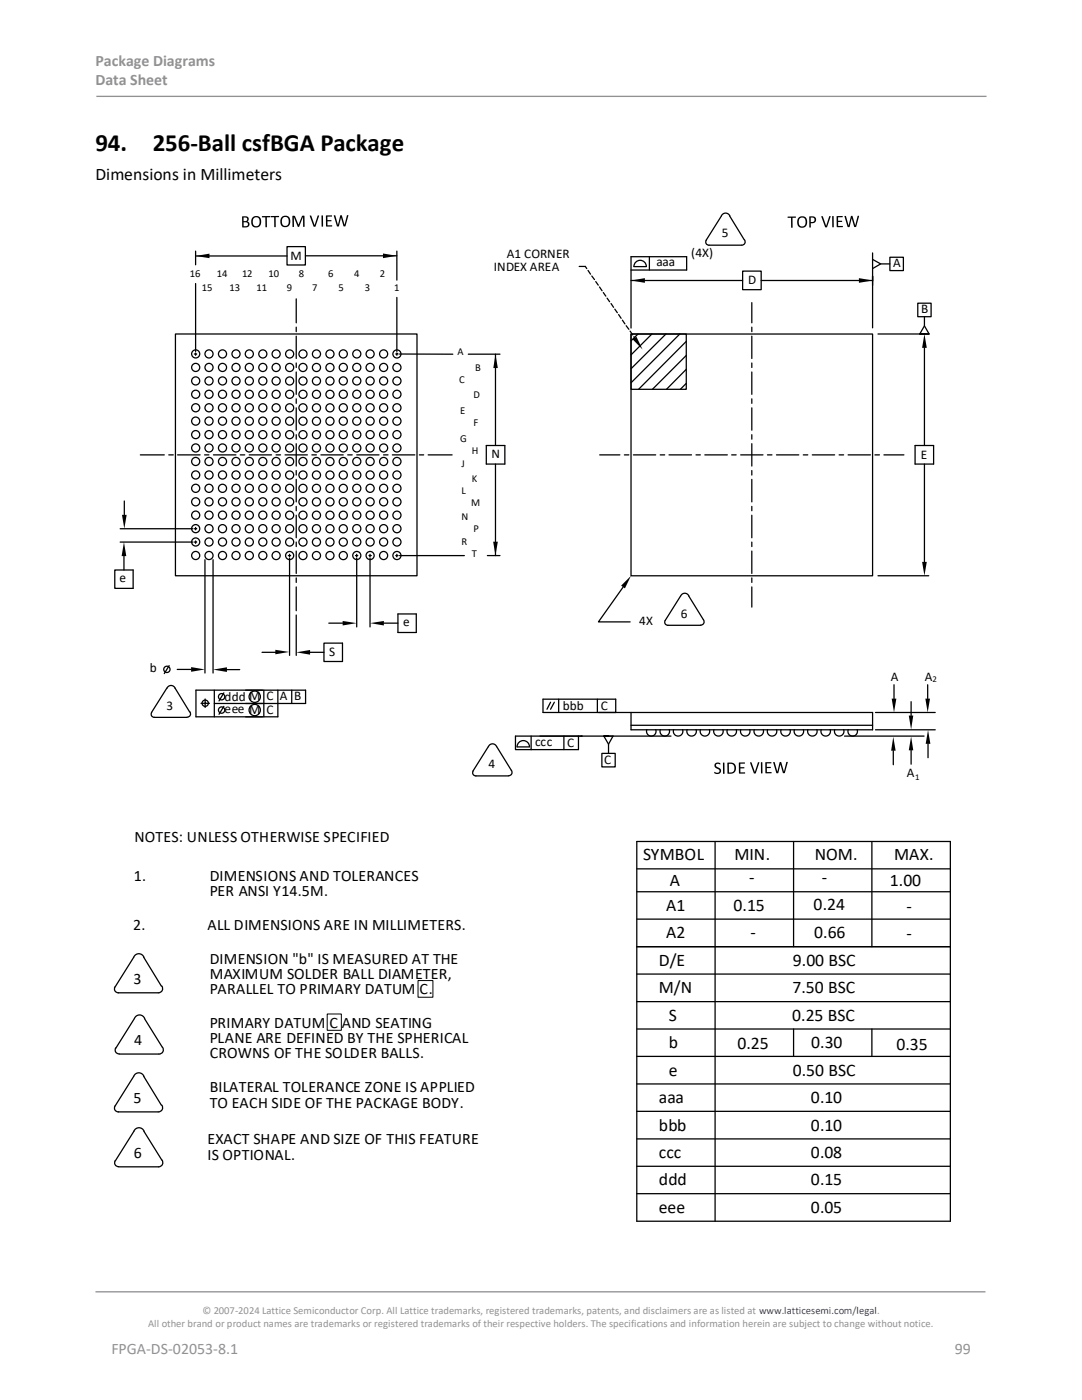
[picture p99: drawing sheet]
<svg xmlns="http://www.w3.org/2000/svg" width="216mm" height="279mm" viewBox="0 0 216 279" stroke-linecap="round" stroke-linejoin="round" font-family="sans-serif">
<defs><g id="words">
<g font-size="5">
<text x="19" y="30.1">94.</text>
<text x="30.5" y="30.1">256-Ball csfBGA Package</text>
</g>
<g font-size="3.5">
<text x="19" y="35.9">Dimensions in Millimeters</text>
<text x="128.3" y="171.7">SYMBOL</text>
<text x="146.6" y="171.7">MIN.</text>
<text x="162.6" y="171.7">NOM.</text>
<text x="178.4" y="171.7">MAX.</text>
<text x="133.6" y="176.8">A</text>
<text x="149.5" y="176.1">-</text>
<text x="164" y="176.1">-</text>
<text x="177.6" y="176.8">1.00</text>
<text x="132.9" y="181.8">A1</text>
<text x="146.4" y="181.7">0.15</text>
<text x="162.4" y="181.7">0.24</text>
<text x="180.9" y="182">-</text>
<text x="132.9" y="187.3">A2</text>
<text x="149.7" y="187.3">-</text>
<text x="162.5" y="187.3">0.66</text>
<text x="180.9" y="187.4">-</text>
<text x="131.4" y="192.7">D/E</text>
<text x="158.2" y="192.7">9.00 BSC</text>
<text x="131.4" y="198.2">M/N</text>
<text x="133.5" y="203.7">S</text>
<text x="158.1" y="203.7">0.25 BSC</text>
<text x="158.1" y="198.2">7.50 BSC</text>
<text x="133.5" y="209.2">b</text>
<text x="147.1" y="209.3">0.25</text>
<text x="161.9" y="209.2">0.30</text>
<text x="178.9" y="209.5">0.35</text>
<text x="133.4" y="214.7">e</text>
<text x="158.2" y="214.7">0.50 BSC</text>
<text x="131.4" y="220.1">aaa</text>
<text x="161.8" y="220.1">0.10</text>
<text x="131.4" y="225.6">bbb</text>
<text x="161.8" y="225.6">0.10</text>
<text x="131.4" y="231.1">ccc</text>
<text x="161.8" y="231.1">0.08</text>
<text x="131.4" y="236.6">ddd</text>
<text x="161.8" y="236.6">0.15</text>
<text x="131.4" y="242.1">eee</text>
<text x="161.8" y="242.1">0.05</text>
</g>
<g font-size="3.2" fill="#919195">
<text x="19" y="13.2">Package Diagrams</text>
<text x="19" y="17.1">Data Sheet</text>
<text x="22.2" y="270.2">FPGA-DS-02053-8.1</text>
<text x="190.5" y="270.2">99</text>
</g>
<g font-size="3.2">
<text x="26.8" y="168">NOTES: UNLESS OTHERWISE SPECIFIED</text>
<text x="26.7" y="175.9">1.</text>
<text x="41.8" y="178.8">PER ANSI Y14.5M.</text>
<text x="41.8" y="175.9">DIMENSIONS AND TOLERANCES</text>
<text x="26.6" y="185.6">2.</text>
<text x="41.4" y="185.6">ALL DIMENSIONS ARE IN MILLIMETERS.</text>
<text x="26.6" y="196.4">3</text>
<text x="41.8" y="192.3">DIMENSION &quot;b&quot; IS MEASURED AT THE</text>
<text x="41.8" y="195.3">MAXIMUM SOLDER BALL DIAMETER,</text>
<text x="41.8" y="198.5">PARALLEL TO PRIMARY DATUM C.</text>
<text x="26.8" y="208.6">4</text>
<text x="41.8" y="208.1">PLANE ARE DEFINED BY THE SPHERICAL</text>
<text x="41.8" y="205.1">PRIMARY DATUM C AND SEATING</text>
<text x="41.8" y="211.2">CROWNS OF THE SOLDER BALLS.</text>
<text x="26.6" y="220.1">5</text>
<text x="41.8" y="217.8">BILATERAL TOLERANCE ZONE IS APPLIED</text>
<text x="41.8" y="221.1">TO EACH SIDE OF THE PACKAGE BODY.</text>
<text x="26.7" y="231.1">6</text>
<text x="41.4" y="228.4">EXACT SHAPE AND SIZE OF THIS FEATURE</text>
<text x="41.4" y="231.6">IS OPTIONAL.</text>
</g>
<g font-size="2.7">
<text x="144" y="47.4">5</text>
<text x="137.9" y="51.2">(4X)</text>
<text x="23.9" y="116.2">e</text>
<text x="29.9" y="134.2">b</text>
<text x="44.8" y="142.4">eee M</text>
<text x="53.2" y="142.4">C</text>
<text x="119.9" y="141.6">C</text>
</g>
<g font-size="2.6">
<text x="58" y="51.9">M</text>
<text x="101.1" y="51.5">A1 CORNER</text>
<text x="131" y="53.1">aaa</text>
<text x="178.2" y="53.3">A</text>
<text x="98.5" y="54.2">INDEX AREA</text>
<text x="149.3" y="56.7">D</text>
<text x="183.8" y="62.5">B</text>
<text x="98.1" y="91.5">N</text>
<text x="183.7" y="91.5">E</text>
<text x="80.4" y="124.9">e</text>
<text x="127.6" y="124.7">4X</text>
<text x="135.9" y="123.3">6</text>
<text x="65.7" y="131">S</text>
<text x="177.8" y="135.9">A</text>
<text x="184.5" y="135.8">A</text>
<text x="33.2" y="141.7">3</text>
<text x="44.8" y="139.9">ddd M</text>
<text x="53.2" y="139.8">C</text>
<text x="55.9" y="139.8">A</text>
<text x="58.7" y="139.8">B</text>
<text x="112.3" y="141.7">bbb</text>
<text x="106.8" y="148.8">ccc</text>
<text x="113.2" y="149">C</text>
<text x="97.5" y="153.4">4</text>
<text x="120.6" y="152.5">C</text>
<text x="181" y="155.1">A</text>
</g>
<g font-size="2.1">
<text x="37.9" y="55.3">16</text>
<text x="40.3" y="58.1">15</text>
<text x="43.3" y="55.3">14</text>
<text x="45.8" y="58.1">13</text>
<text x="48.3" y="55.3">12</text>
<text x="51.2" y="58.1">11</text>
<text x="53.6" y="55.3">10</text>
<text x="57.2" y="58.1">9</text>
<text x="59.6" y="55.3">8</text>
<text x="62.3" y="58.1">7</text>
<text x="65.5" y="55.3">6</text>
<text x="67.5" y="58.1">5</text>
<text x="70.7" y="55.3">4</text>
<text x="72.8" y="58.1">3</text>
<text x="75.8" y="55.3">2</text>
<text x="78.6" y="58.1">1</text>
<text x="91.3" y="70.8">A</text>
<text x="91.6" y="76.5">C</text>
<text x="94.8" y="73.9">B</text>
<text x="91.8" y="82.7">E</text>
<text x="94.5" y="79.5">D</text>
<text x="91.8" y="88.2">G</text>
<text x="94.5" y="85.1">F</text>
<text x="92.1" y="93.2">J</text>
<text x="94.2" y="90.6">H</text>
<text x="92.1" y="98.6">L</text>
<text x="94" y="100.9">M</text>
<text x="94.2" y="96.2">K</text>
<text x="92.1" y="103.7">N</text>
<text x="94.5" y="106.1">P</text>
<text x="92.1" y="108.8">R</text>
<text x="94.2" y="111.2">T</text>
</g>
<g font-size="2.1" fill="#919195">
<text x="40.4" y="262.3">© 2007-2024 Lattice Semiconductor Corp. All Lattice trademarks, registered trademarks, patents, and disclaimers are as listed at www.latticesemi.com/legal.</text>
<text x="29.6" y="264.9">All other brand or product names are trademarks or registered trademarks of their respective holders. The specifications and information herein are subject to change without notice.</text>
</g>
<g font-size="1.8">
<text x="186.1" y="136.2">2</text>
<text x="182.6" y="155.7">1</text>
</g>
</g></defs>
<path d="M19.2 19.2h177.6M19 257.8h177.6" fill="none" stroke="#919195" stroke-width=".26"/>
<g fill="none" stroke="#000" stroke-width=".25">
<path d="M39 51.1h18.3M39 50.1v2.7M39 56.6v13.5M57.3 49.2h3.6v3.7h-3.6zM59.1 59.6v4.8M60.9 51.1h18.3M79.2 50.1v5.8M79.2 59.4v10.7M115.6 53.2h1.2l.3 .4M117.3 54l.5 .7M118.1 55.1l.5 .7M118.9 56.2l.5 .7"/>
<path d="M119.6 57.3l.5 .7M120.4 58.4l.5 .7M121.1 59.5l.5 .7M125.9 53.9h11.1v-2.7h-11.1v14.3M125.9 56h22.3M126.5 53.2a1.24 1.24 0 0 1 1.2-1.2 1.24 1.24 0 0 1 1.3 1.2M126.5 53.2h2.4M129.6 51.2v2.7M140.9 48a.63 .63 0 0 0 .6 .9h6.5M148.2 54.1h3.7v3.7h-3.7zM148.5 47.9l-2.9-4.8a.92 .92 0 0 0-.8-.6 .92 .92 0 0 0-.9 .6l-3 4.9M148.5 47.9a.67 .67 0 0 1 .1 .7 .67 .67 0 0 1-.6 .3"/>
<path d="M151.9 56h22.2M174.1 56.1v-1v1.8M174.1 51.8l1.6 .9M174.1 50.5v14.9M177.6 51.3h2.7v2.7h-2.7zM177.6 52.7h-1.9l-1.6 .9M35 66.7h48.2v48.2h-48.2zM39 70.4v.3h-.2M39.2 70.7h-.2v.2M59.1 65.3v.9M59.1 67.1v4.4M59.1 72.4v.9"/>
<path d="M59.1 74.2v4.5M59.1 79.6v.9M79 70.6h.2v.3M79.2 70.4v.2h.2M79.7 70.7h10.7M93.4 70.7h6.4M98.9 70.7v18.2M121.9 60.6l.5 .7M122.7 61.7l.5 .7M123.4 62.8l.5 .7M124.2 63.9l.5 .7M124.9 65l.6 .7"/>
<path d="M125.7 66.1l.5 .7M125.9 66.7h11v11h-11zM125.9 66.7h48.2v48.2h-48.2zM126.5 67.2l.3 .4M127.3 66.7l-1.4 1.3M130.1 66.7l-4.2 4.1M132.9 66.7l-7 6.9M135.6 66.7l-9.7 9.7M136.9 68.1l-9.5 9.6M136.9 70.9l-6.7 6.8M136.9 73.7l-3.9 4M136.9 76.5l-1.1 1.2"/>
<path d="M150 60.4v4M150 65.3v.9M150 67.1v4.4M150 72.4v.9M150 74.2v4.5M150 79.6v.9M183.1 60.5h2.7v2.7h-2.7zM184.5 65l-1 1.7h1M184.5 63.2v1.8l.9 1.7h-10.2M184.5 69.4v19.5M24.8 100v2.8M28 90.8h4.8"/>
<path d="M33.7 90.8h.9M35.4 90.8h4.5M40.8 90.8h.9M42.6 90.8h4.5M47.9 90.8h.9M49.7 90.8h4.5M55.1 90.8h.9M56.9 90.8h4.4M59.1 81.4v4.5M59.1 86.8v.9M59.1 88.6v4.4M59.1 93.9v.9"/>
<path d="M59.1 95.7v4.5M62.2 90.8h.9M64 90.8h4.5M69.4 90.8h.9M71.2 90.8h4.4M76.5 90.8h.9M78.3 90.8h4.5M83.7 90.8h.8M85.4 90.8h4.8M97 88.9h3.7v3.7h-3.7zM98.9 92.6v18.3M119.7 90.8h4"/>
<path d="M124.6 90.8h.9M126.4 90.8h4.4M131.7 90.8h.9M133.5 90.8h4.5M138.9 90.8h.8M140.6 90.8h4.5M146 90.8h.9M147.8 90.8h4.4M150 81.4v4.5M150 86.8v.9M150 88.6v4.4M150 93.9v.9"/>
<path d="M150 95.7v4.5M153.1 90.8h.9M154.9 90.8h4.5M160.3 90.8h.9M162.1 90.8h4.4M167.4 90.8h.9M169.2 90.8h4.5M174.6 90.8h.9M176.4 90.8h4M182.6 88.9h3.7v3.7h-3.7zM184.5 92.6v19.5M22.9 113.8h3.7v3.6h-3.7z"/>
<path d="M24 108.2h14.5M24 105.5h14.5M24.7 111v2.8M38.8 108.2h.2v.2M38.8 105.5h.2v.2M39 108v.2h.2M39 105.3v.2h.2M40.9 111.7v22.6M42.5 111.7v22.6M57.5 110.9h.3v.2M57.8 110.6v.3h.2M57.8 111.4v19.4"/>
<path d="M59.1 101.1v.8M59.1 102.8v4.5M59.1 108.2v.9M59.1 110v4.4M59.1 115.3v.9M59.1 117.1v4.8M70.9 110.9h.3v.2M71.2 110.6v.3h.2M71.2 111.4v13.7M73.6 110.9h.2v.2M73.8 110.6v.3h.3M73.8 111.4v13.7"/>
<path d="M79 110.9h.2v.2M79.2 110.6v.3h.2M79.7 110.9h13M97.3 110.9h2.5M124.3 117.2l-4.9 6.9h6.3M135.8 119l-3.1 4.8a.63 .63 0 0 0 0 .7 .63 .63 0 0 0 .6 .3h6.5M135.8 119a.88 .88 0 0 1 .8-.6 .88 .88 0 0 1 .9 .6M137.4 119l3 4.7a.67 .67 0 0 1 0 .7 .67 .67 0 0 1-.6 .4M150 101.1v.8M150 102.8v4.5M150 108.2v.9M150 110v4.4"/>
<path d="M150 115.3v.9M150 117.1v4.1M175.2 114.9h10.1M33.3 137.3l-3.1 4.9M33.3 137.4a.88 .88 0 0 1 .8-.6 .88 .88 0 0 1 .8 .6M33.7 132.8l-.9 1.6M34.9 137.3l3 4.8a.67 .67 0 0 1 .1 .7 .67 .67 0 0 1-.7 .3M35.4 133.6h2.7M40.9 139.5v.9h.9M42.8 137.7v5.4M44.7 138.3l-1 1.6M45.1 133.6h2.7"/>
<path d="M52.3 130.2h2.8M52.6 137.7v5.4M55.4 137.7v5.4h-16.3v-5.4h21.9v2.7M58.2 137.7v2.7M59.1 122.7v8.1M61.9 130.2h2.7M64.6 128.4h3.7v3.6h-3.7zM65.6 124.4h2.8M76.6 124.4h2.8M79.4 122.5h3.7v3.7h-3.7zM108.3 139.5h14.6v2.7h-14.6zM111.5 139.5v2.7"/>
<path d="M119.2 139.5v2.7M178.4 136.7v2.7M185.1 136.7v2.7M30.3 142.2a.63 .63 0 0 0-.1 .6 .63 .63 0 0 0 .6 .4h6.5M40.1 140.4h.8v.8M42.8 140.4h9.6zM44.7 141l-1 1.6M49 140.4h12zM94.4 153.9a.63 .63 0 0 0 0 .6 .63 .63 0 0 0 .6 .3M95 154.8h6.5M97.4 149l-3 4.9M97.5 149a.88 .88 0 0 1 .8-.6 .88 .88 0 0 1 .8 .6l2.9 4.7a.66 .66 0 0 1 .1 .7 .66 .66 0 0 1-.6 .4"/>
<path d="M105.7 149a1.24 1.24 0 0 0-1.3-1.2 1.24 1.24 0 0 0-1.2 1.2l2.4 .1M106 146.9v2.7M109.9 140.1l-.8 1.4M110.6 140.1l-.7 1.4M112.5 146.9v2.7M115.4 146.9v2.7h-9.4M119.4 142.2h54.7v3.4h-48.2v-3.4M120.1 150.4h2.7v2.7h-2.7zM120.5 146.9l.9 1.6M121.5 146.9h-1h1.8l-.9 1.6v1.9M125.9 144.7h48.2M129.1 145.6a.95 .95 0 0 0 .9 1.3 .95 .95 0 0 0 .8-1.3"/>
<path d="M131.8 145.6a.95 .95 0 0 0 .8 1.3 .95 .95 0 0 0 .9-1.3M133.9 146.9h-31v2.7h3.1M134.4 145.6a.95 .95 0 0 0 .9 1.3 .95 .95 0 0 0 .9-1.3M137.1 145.6a.95 .95 0 0 0 .9 1.3 .95 .95 0 0 0 .9-1.3M139.8 145.6a.95 .95 0 0 0 .9 1.3 .95 .95 0 0 0 .8-1.3M142.5 145.6a.95 .95 0 0 0 .9 1.3 .95 .95 0 0 0 .8-1.3M145.1 145.6a.95 .95 0 0 0 .9 1.3 .95 .95 0 0 0 .9-1.3M147.8 145.6a.95 .95 0 0 0 .9 1.3 .95 .95 0 0 0 .9-1.3M150.5 145.6a.95 .95 0 0 0 .9 1.3 .95 .95 0 0 0 .9-1.3M153.2 145.6a.95 .95 0 0 0 .9 1.3 .95 .95 0 0 0 .8-1.3M155.9 145.6a.95 .95 0 0 0 .8 1.3 .95 .95 0 0 0 .9-1.3M158.5 145.6a.95 .95 0 0 0 .9 1.3 .95 .95 0 0 0 .9-1.3"/>
<path d="M161.2 145.6a.95 .95 0 0 0 .9 1.3 .95 .95 0 0 0 .9-1.3M163.9 145.6a.95 .95 0 0 0 .9 1.3 .95 .95 0 0 0 .8-1.3M166.6 145.6a.95 .95 0 0 0 .9 1.3 .95 .95 0 0 0 .8-1.3M168.5 146.9h15.9M169.3 145.6a.95 .95 0 0 0 .8 1.3 .95 .95 0 0 0 .9-1.3M174.7 145.6h11.9M174.7 142.2h11.9M178.2 149.8v2.8M181.8 140v2.8M181.8 149.7v2.8M185.2 148.4v2.8M127.1 167.9h62.5v75.8h-62.5z"/>
<path d="M127.1 178h62.5M127.1 173.4h62.5M142.7 167.9v75.8M158.3 167.9v21M174 167.9v21M28.7 191.1l3.5 5.7M28.7 191a1.09 1.09 0 0 0-1-.7 1.09 1.09 0 0 0-1 .7l-3.7 6M32.3 196.8a.85 .85 0 0 1 .1 .9 .85 .85 0 0 1-.8 .4h-8a.77 .77 0 0 1-.6-1.2M127.1 188.9h62.5M127.1 183.4h62.5M127.1 199.9h62.5M127.1 194.4h62.5"/>
<path d="M23.1 209.1a.77 .77 0 0 0 .7 1.2M28.7 214.8l3.5 5.8M28.7 214.8a1.09 1.09 0 0 0-1-.7 1.09 1.09 0 0 0-1 .7l-3.7 5.9M28.8 203.3l3.6 5.7M28.9 203.3a1.09 1.09 0 0 0-1.1-.7 1.09 1.09 0 0 0-1 .7l-3.7 5.9M32.4 209a.84 .84 0 0 1 .1 .9 .84 .84 0 0 1-.8 .5h-7.9M127.1 216.3h62.5M127.1 210.8h62.5M127.1 205.4h62.5M158.3 205.4v5.4M174 205.4v5.4M23 231.6a.77 .77 0 0 0 .7 1.2"/>
<path d="M23.7 232.9h7.9M26.7 225.8l-3.7 5.9M26.7 225.8a1.09 1.09 0 0 1 1-.7 1.09 1.09 0 0 1 1.1 .7l3.5 5.7M32.3 220.5a.85 .85 0 0 1 .1 1 .85 .85 0 0 1-.8 .4h-8a.77 .77 0 0 1-.6-1.2M32.3 231.5a.84 .84 0 0 1 .1 .9 .84 .84 0 0 1-.8 .5M127.1 232.8h62.5M127.1 227.3h62.5M127.1 221.8h62.5M127.1 238.2h62.5"/>
<circle cx="39" cy="78.7" r=".81"/>
<circle cx="39" cy="76" r=".81"/>
<circle cx="39" cy="73.3" r=".81"/>
<circle cx="39" cy="70.6" r=".81"/>
<circle cx="41.7" cy="76" r=".81"/>
<circle cx="41.7" cy="78.7" r=".81"/>
<circle cx="41.7" cy="73.3" r=".81"/>
<circle cx="41.7" cy="70.6" r=".81"/>
<circle cx="44.4" cy="76" r=".81"/>
<circle cx="44.4" cy="78.7" r=".81"/>
<circle cx="44.4" cy="70.6" r=".81"/>
<circle cx="44.4" cy="73.3" r=".81"/>
<circle cx="47.1" cy="76" r=".81"/>
<circle cx="47.1" cy="78.7" r=".81"/>
<circle cx="47.1" cy="70.6" r=".81"/>
<circle cx="47.1" cy="73.3" r=".81"/>
<circle cx="49.7" cy="78.7" r=".81"/>
<circle cx="49.7" cy="76" r=".81"/>
<circle cx="49.7" cy="70.6" r=".81"/>
<circle cx="49.7" cy="73.3" r=".81"/>
<circle cx="52.4" cy="78.7" r=".81"/>
<circle cx="52.4" cy="76" r=".81"/>
<circle cx="52.4" cy="70.6" r=".81"/>
<circle cx="52.4" cy="73.3" r=".81"/>
<circle cx="55.1" cy="78.7" r=".81"/>
<circle cx="55.1" cy="76" r=".81"/>
<circle cx="55.1" cy="70.6" r=".81"/>
<circle cx="55.1" cy="73.3" r=".81"/>
<circle cx="57.8" cy="78.7" r=".81"/>
<circle cx="57.8" cy="76" r=".81"/>
<circle cx="57.8" cy="70.6" r=".81"/>
<circle cx="57.8" cy="73.3" r=".81"/>
<circle cx="60.5" cy="76" r=".81"/>
<circle cx="60.5" cy="78.7" r=".81"/>
<circle cx="60.5" cy="73.3" r=".81"/>
<circle cx="60.5" cy="70.6" r=".81"/>
<circle cx="63.1" cy="76" r=".81"/>
<circle cx="63.1" cy="78.7" r=".81"/>
<circle cx="63.1" cy="73.3" r=".81"/>
<circle cx="63.1" cy="70.6" r=".81"/>
<circle cx="65.8" cy="76" r=".81"/>
<circle cx="65.8" cy="78.7" r=".81"/>
<circle cx="65.8" cy="73.3" r=".81"/>
<circle cx="65.8" cy="70.6" r=".81"/>
<circle cx="68.5" cy="78.7" r=".81"/>
<circle cx="68.5" cy="76" r=".81"/>
<circle cx="68.5" cy="70.6" r=".81"/>
<circle cx="68.5" cy="73.3" r=".81"/>
<circle cx="71.2" cy="78.7" r=".81"/>
<circle cx="71.2" cy="76" r=".81"/>
<circle cx="71.2" cy="73.3" r=".81"/>
<circle cx="71.2" cy="70.6" r=".81"/>
<circle cx="73.9" cy="76" r=".81"/>
<circle cx="73.9" cy="78.7" r=".81"/>
<circle cx="73.9" cy="73.3" r=".81"/>
<circle cx="73.9" cy="70.6" r=".81"/>
<circle cx="76.5" cy="76" r=".81"/>
<circle cx="76.5" cy="78.7" r=".81"/>
<circle cx="76.5" cy="70.6" r=".81"/>
<circle cx="76.5" cy="73.3" r=".81"/>
<circle cx="79.2" cy="76" r=".81"/>
<circle cx="79.2" cy="78.7" r=".81"/>
<circle cx="79.2" cy="70.6" r=".81"/>
<circle cx="79.2" cy="73.3" r=".81"/>
<circle cx="39" cy="81.4" r=".81"/>
<circle cx="39" cy="89.4" r=".81"/>
<circle cx="39" cy="86.7" r=".81"/>
<circle cx="39" cy="84" r=".81"/>
<circle cx="39" cy="94.8" r=".81"/>
<circle cx="39" cy="92.1" r=".81"/>
<circle cx="39" cy="97.5" r=".81"/>
<circle cx="41.7" cy="89.4" r=".81"/>
<circle cx="41.7" cy="81.4" r=".81"/>
<circle cx="41.7" cy="86.7" r=".81"/>
<circle cx="41.7" cy="84" r=".81"/>
<circle cx="41.7" cy="94.8" r=".81"/>
<circle cx="41.7" cy="92.1" r=".81"/>
<circle cx="41.7" cy="97.5" r=".81"/>
<circle cx="44.4" cy="84" r=".81"/>
<circle cx="44.4" cy="89.4" r=".81"/>
<circle cx="44.4" cy="81.4" r=".81"/>
<circle cx="44.4" cy="86.7" r=".81"/>
<circle cx="44.4" cy="94.8" r=".81"/>
<circle cx="44.4" cy="92.1" r=".81"/>
<circle cx="44.4" cy="97.5" r=".81"/>
<circle cx="47.1" cy="84" r=".81"/>
<circle cx="47.1" cy="89.4" r=".81"/>
<circle cx="47.1" cy="81.4" r=".81"/>
<circle cx="47.1" cy="86.7" r=".81"/>
<circle cx="47.1" cy="97.5" r=".81"/>
<circle cx="47.1" cy="94.8" r=".81"/>
<circle cx="47.1" cy="92.1" r=".81"/>
<circle cx="49.7" cy="86.7" r=".81"/>
<circle cx="49.7" cy="89.4" r=".81"/>
<circle cx="49.7" cy="84" r=".81"/>
<circle cx="49.7" cy="81.4" r=".81"/>
<circle cx="49.7" cy="97.5" r=".81"/>
<circle cx="49.7" cy="94.8" r=".81"/>
<circle cx="49.7" cy="92.1" r=".81"/>
<circle cx="52.4" cy="86.7" r=".81"/>
<circle cx="52.4" cy="84" r=".81"/>
<circle cx="52.4" cy="89.4" r=".81"/>
<circle cx="52.4" cy="81.4" r=".81"/>
<circle cx="52.4" cy="97.5" r=".81"/>
<circle cx="52.4" cy="92.1" r=".81"/>
<circle cx="52.4" cy="94.8" r=".81"/>
<circle cx="55.1" cy="81.4" r=".81"/>
<circle cx="55.1" cy="86.7" r=".81"/>
<circle cx="55.1" cy="84" r=".81"/>
<circle cx="55.1" cy="89.4" r=".81"/>
<circle cx="55.1" cy="97.5" r=".81"/>
<circle cx="55.1" cy="92.1" r=".81"/>
<circle cx="55.1" cy="94.8" r=".81"/>
<circle cx="57.8" cy="81.4" r=".81"/>
<circle cx="57.8" cy="89.4" r=".81"/>
<circle cx="57.8" cy="86.7" r=".81"/>
<circle cx="57.8" cy="84.1" r=".81"/>
<circle cx="57.8" cy="94.8" r=".81"/>
<circle cx="57.8" cy="97.5" r=".81"/>
<circle cx="57.8" cy="92.1" r=".81"/>
<circle cx="60.5" cy="81.4" r=".81"/>
<circle cx="60.5" cy="89.4" r=".81"/>
<circle cx="60.5" cy="86.7" r=".81"/>
<circle cx="60.5" cy="84.1" r=".81"/>
<circle cx="60.5" cy="94.8" r=".81"/>
<circle cx="60.5" cy="92.1" r=".81"/>
<circle cx="60.5" cy="97.5" r=".81"/>
<circle cx="63.1" cy="89.4" r=".81"/>
<circle cx="63.1" cy="84.1" r=".81"/>
<circle cx="63.1" cy="81.4" r=".81"/>
<circle cx="63.1" cy="86.8" r=".81"/>
<circle cx="63.1" cy="94.8" r=".81"/>
<circle cx="63.1" cy="92.1" r=".81"/>
<circle cx="63.1" cy="97.5" r=".81"/>
<circle cx="65.8" cy="84.1" r=".81"/>
<circle cx="65.8" cy="89.4" r=".81"/>
<circle cx="65.8" cy="81.4" r=".81"/>
<circle cx="65.8" cy="86.8" r=".81"/>
<circle cx="65.8" cy="97.5" r=".81"/>
<circle cx="65.8" cy="94.8" r=".81"/>
<circle cx="65.8" cy="92.1" r=".81"/>
<circle cx="68.5" cy="81.4" r=".81"/>
<circle cx="68.5" cy="86.7" r=".81"/>
<circle cx="68.5" cy="84" r=".81"/>
<circle cx="68.5" cy="89.4" r=".81"/>
<circle cx="68.5" cy="97.5" r=".81"/>
<circle cx="68.5" cy="94.8" r=".81"/>
<circle cx="68.5" cy="92.1" r=".81"/>
<circle cx="71.2" cy="89.4" r=".81"/>
<circle cx="71.2" cy="81.4" r=".81"/>
<circle cx="71.2" cy="86.7" r=".81"/>
<circle cx="71.2" cy="84" r=".81"/>
<circle cx="71.2" cy="94.8" r=".81"/>
<circle cx="71.2" cy="92.1" r=".81"/>
<circle cx="71.2" cy="97.5" r=".81"/>
<circle cx="73.9" cy="89.4" r=".81"/>
<circle cx="73.9" cy="86.7" r=".81"/>
<circle cx="73.9" cy="81.4" r=".81"/>
<circle cx="73.9" cy="84" r=".81"/>
<circle cx="73.9" cy="94.8" r=".81"/>
<circle cx="73.9" cy="92.1" r=".81"/>
<circle cx="73.9" cy="97.5" r=".81"/>
<circle cx="76.5" cy="84" r=".81"/>
<circle cx="76.5" cy="81.4" r=".81"/>
<circle cx="76.5" cy="89.4" r=".81"/>
<circle cx="76.5" cy="86.7" r=".81"/>
<circle cx="76.5" cy="94.8" r=".81"/>
<circle cx="76.5" cy="92.1" r=".81"/>
<circle cx="76.5" cy="97.5" r=".81"/>
<circle cx="79.2" cy="84" r=".81"/>
<circle cx="79.2" cy="81.4" r=".81"/>
<circle cx="79.2" cy="89.4" r=".81"/>
<circle cx="79.2" cy="86.7" r=".81"/>
<circle cx="79.2" cy="97.5" r=".81"/>
<circle cx="79.2" cy="94.8" r=".81"/>
<circle cx="79.2" cy="92.1" r=".81"/>
<circle cx="39" cy="110.9" r=".81"/>
<circle cx="39" cy="108.2" r=".81"/>
<circle cx="39" cy="100.1" r=".81"/>
<circle cx="39" cy="102.8" r=".81"/>
<circle cx="39" cy="105.5" r=".81"/>
<circle cx="41.7" cy="102.8" r=".81"/>
<circle cx="41.7" cy="108.2" r=".81"/>
<circle cx="41.7" cy="110.9" r=".81"/>
<circle cx="41.7" cy="100.1" r=".81"/>
<circle cx="41.7" cy="105.5" r=".81"/>
<circle cx="44.4" cy="102.8" r=".81"/>
<circle cx="44.4" cy="100.1" r=".81"/>
<circle cx="44.4" cy="110.9" r=".81"/>
<circle cx="44.4" cy="108.2" r=".81"/>
<circle cx="44.4" cy="105.5" r=".81"/>
<circle cx="47.1" cy="110.9" r=".81"/>
<circle cx="47.1" cy="105.5" r=".81"/>
<circle cx="47.1" cy="102.8" r=".81"/>
<circle cx="47.1" cy="108.2" r=".81"/>
<circle cx="47.1" cy="100.2" r=".81"/>
<circle cx="49.7" cy="105.5" r=".81"/>
<circle cx="49.7" cy="102.8" r=".81"/>
<circle cx="49.7" cy="100.2" r=".81"/>
<circle cx="49.7" cy="108.2" r=".81"/>
<circle cx="49.7" cy="110.9" r=".81"/>
<circle cx="52.4" cy="100.2" r=".81"/>
<circle cx="52.4" cy="105.5" r=".81"/>
<circle cx="52.4" cy="102.8" r=".81"/>
<circle cx="52.4" cy="108.2" r=".81"/>
<circle cx="52.4" cy="110.9" r=".81"/>
<circle cx="55.1" cy="108.2" r=".81"/>
<circle cx="55.1" cy="100.2" r=".81"/>
<circle cx="55.1" cy="105.5" r=".81"/>
<circle cx="55.1" cy="110.9" r=".81"/>
<circle cx="55.1" cy="102.8" r=".81"/>
<circle cx="57.8" cy="100.2" r=".81"/>
<circle cx="57.8" cy="108.2" r=".81"/>
<circle cx="57.8" cy="105.5" r=".81"/>
<circle cx="57.8" cy="110.9" r=".81"/>
<circle cx="57.8" cy="102.8" r=".81"/>
<circle cx="60.5" cy="108.2" r=".81"/>
<circle cx="60.5" cy="102.8" r=".81"/>
<circle cx="60.5" cy="100.2" r=".81"/>
<circle cx="60.5" cy="110.9" r=".81"/>
<circle cx="60.5" cy="105.5" r=".81"/>
<circle cx="63.1" cy="102.8" r=".81"/>
<circle cx="63.1" cy="100.2" r=".81"/>
<circle cx="63.1" cy="110.9" r=".81"/>
<circle cx="63.1" cy="108.2" r=".81"/>
<circle cx="63.1" cy="105.5" r=".81"/>
<circle cx="65.8" cy="102.8" r=".81"/>
<circle cx="65.8" cy="108.2" r=".81"/>
<circle cx="65.8" cy="110.9" r=".81"/>
<circle cx="65.8" cy="100.2" r=".81"/>
<circle cx="65.8" cy="105.5" r=".81"/>
<circle cx="68.5" cy="102.8" r=".81"/>
<circle cx="68.5" cy="105.5" r=".81"/>
<circle cx="68.5" cy="110.9" r=".81"/>
<circle cx="68.5" cy="108.2" r=".81"/>
<circle cx="68.5" cy="100.2" r=".81"/>
<circle cx="71.2" cy="110.9" r=".81"/>
<circle cx="71.2" cy="108.2" r=".81"/>
<circle cx="71.2" cy="100.1" r=".81"/>
<circle cx="71.2" cy="102.8" r=".81"/>
<circle cx="71.2" cy="105.5" r=".81"/>
<circle cx="73.9" cy="102.8" r=".81"/>
<circle cx="73.9" cy="110.9" r=".81"/>
<circle cx="73.9" cy="108.2" r=".81"/>
<circle cx="73.9" cy="100.1" r=".81"/>
<circle cx="73.9" cy="105.5" r=".81"/>
<circle cx="76.5" cy="102.8" r=".81"/>
<circle cx="76.5" cy="108.2" r=".81"/>
<circle cx="76.5" cy="110.9" r=".81"/>
<circle cx="76.5" cy="100.1" r=".81"/>
<circle cx="76.5" cy="105.5" r=".81"/>
<circle cx="79.2" cy="110.9" r=".81"/>
<circle cx="79.2" cy="108.2" r=".81"/>
<circle cx="79.2" cy="105.5" r=".81"/>
<circle cx="79.2" cy="102.8" r=".81"/>
<circle cx="79.2" cy="100.2" r=".81"/>
<circle cx="33.3" cy="133.6" r=".63"/>
<circle cx="44.2" cy="139" r=".63"/>
<circle cx="50.8" cy="139" r="1.13"/>
<circle cx="40.9" cy="140.3" r=".63"/>
<circle cx="44.2" cy="141.7" r=".63"/>
<circle cx="50.8" cy="141.7" r="1.13"/>
</g>
<g fill="#000">
<path d="M39 51.1l2.8-.5v.9zM76.4 50.6l2.8 .5-2.8 .4zM125.9 56l2.8-.5v.9zM171.4 55.5l2.7 .5-2.7 .4zM98.9 70.7l.4 2.8h-.9zM126.2 67.7l.8-.5 1.2 2.5zM184.5 66.7l.4 2.7h-.9zM24.7 108.2l.5 2.8h-.9zM24.3 102.8h1l-.5 2.7zM98.4 108.1h.9l-.4 2.8zM125.9 114.9l-1.2 2.5-.8-.5zM184 112.1h.9l-.4 2.8z"/>
<path d="M38.1 133.1l2.8 .5-2.8 .5zM42.5 133.6l2.8-.4v.9zM54.9 129.7l2.8 .4-2.8 .5zM59.1 130.2l2.8-.5v1zM68.4 123.9l2.8 .5-2.8 .4zM73.8 124.4l2.8-.5v.9zM177.9 139.4h1l-.5 2.8zM184.6 139.4h1l-.5 2.8zM178.2 147l.5 2.8h-.9zM181.8 147l.4 2.7h-.9zM181.3 142.8h.9l-.4 2.8zM185.2 145.7l.4 2.7h-.9z"/>
</g>
<g fill="#000">
<path d="M48.3 43.2h.6a.56 .56 0 0 1 .7 .3 .56 .56 0 0 1-.3 .7 .62 .62 0 0 1 .5 .8 .62 .62 0 0 1-.8 .4l-.7-.1zM48.6 43.4v.7h.3a.36 .36 0 0 0 .4-.4 .36 .36 0 0 0-.4-.3zM48.6 44.4v.8l.4-.1a.4 .4 0 0 0 .5-.4 .4 .4 0 0 0-.5-.3zM50.4 43.4a1.06 1.06 0 0 1 1.4-.1 1.06 1.06 0 0 1 .3 1.4 1.03 1.03 0 0 1-1.4 .6 1.03 1.03 0 0 1-.5-1.4zM50.7 43.5a.92 .92 0 0 0-.3 1 .92 .92 0 0 0 .9 .6 .96 .96 0 0 0 .5-.9 .96 .96 0 0 0-.7-.8zM52.3 43.1h1.6v.3h-.7v1.9h-.2l-.1-1.9h-.6zM54 43.1h1.7l-.1 .2h-.6v2h-.3v-1.9h-.6zM56.2 43.4a1.06 1.06 0 0 1 1.4-.2 1.06 1.06 0 0 1 .3 1.4 1.03 1.03 0 0 1-1.4 .7 1.03 1.03 0 0 1-.5-1.4zM56.5 43.5a.92 .92 0 0 0-.2 1 .92 .92 0 0 0 .8 .6 .96 .96 0 0 0 .5-1 .96 .96 0 0 0-.7-.8zM58.4 43.1l.5 .1 .7 1.6 .7-1.7h.4l.1 2.1h-.3v-1.9l-.8 1.9-.1 .1-.2-.1-.8-1.9 .1 1.9-.3 .1zM61.8 43l.3 .1 .7 1.8 .6-1.9h.3l-.8 2.2h-.3zM64.2 43h.2v2.2h-.2zM65.1 43h1.1v.2h-.9v.7h.8v.1v.2h-.8v.8h.9v.2h-1.1zM66.6 43h.3l.5 1.9 .5-1.9h.3l.6 1.9 .4-1.9h.3l-.6 2.2-.4-.1-.5-1.7-.4 1.8h-.4z"/>
<path d="M157.2 43.2h1.6v.3h-.7v1.9h-.2l-.1-1.9h-.6zM159.3 43.5a1.06 1.06 0 0 1 1.4-.1 1.06 1.06 0 0 1 .3 1.4 1.03 1.03 0 0 1-1.4 .6 1.03 1.03 0 0 1-.5-1.4zM159.6 43.6a.92 .92 0 0 0-.2 1 .92 .92 0 0 0 .8 .6 .96 .96 0 0 0 .5-1 .96 .96 0 0 0-.6-.8zM161.5 43.2h.6a.7 .7 0 0 1 .8 .7 .7 .7 0 0 1-.9 .7h-.2v.8h-.3zM161.8 43.4v.9a.5 .5 0 0 0 .7-.2 .5 .5 0 0 0-.2-.7zM163.9 43.2h.3l.6 1.9 .7-1.9 .2-.1-.7 2.3-.4-.1zM166.1 43.1l.2 .1 .1 2.1-.1 .1-.2-.1zM167 43.1l1.1 .1v.2h-.9v.7h.8v.1v.1h-.8v.8h.9l.1 .2h-1.2zM168.5 43.1h.3l.5 1.9 .5-1.9h.3l.5 1.9 .5-1.9h.3l-.6 2.2h-.4l-.5-1.7-.4 1.7h-.4z"/>
<path d="M142.7 152.3a.65 .65 0 0 1 1 .1v.2a.41 .41 0 0 0-.6-.2 .41 .41 0 0 0-.1 .6 .78 .78 0 0 1 .8 .5 .78 .78 0 0 1-.2 .9 .62 .62 0 0 1-1.1-.3v-.1a.55 .55 0 0 0 .7 .2 .55 .55 0 0 0 .3-.5 1.17 1.17 0 0 1-.9-1.2zM144.3 152.2h.3v2.2h-.1h-.2zM145.2 152.2a1.15 1.15 0 0 1 1.7 1.1 1.17 1.17 0 0 1-1.7 1.1zM145.4 152.4l.1 1.8a.89 .89 0 0 0 1-.9 .89 .89 0 0 0-1.1-.9zM147.5 152.2h1.1v.2h-.9v.7h.8v.1v.1l-.8 .1v.7h.9v.3l-1.1-.1zM149.7 152.2h.3l.6 1.9 .6-2 .3 .1-.7 2.2-.4-.1zM151.8 152.1l.3 .1v2.2l-.3-.1zM152.7 152.1h1.2v.2l-.9 .1v.7l.8-.1v.2v.1h-.8v.8h.9v.2h-1.2zM154.3 152.1h.3l.5 1.9 .5-1.9h.3l.5 1.9 .5-1.9h.3l-.6 2.2h-.4l-.5-1.7-.4 1.7h-.4z"/>
</g>
<path d="M83.4 195.7h3v3.3h-3zM65.3 202.4h2.8v3.2h-2.8z" fill="none" stroke="#000" stroke-width=".2"/>
<use href="#words"/>
</svg>
